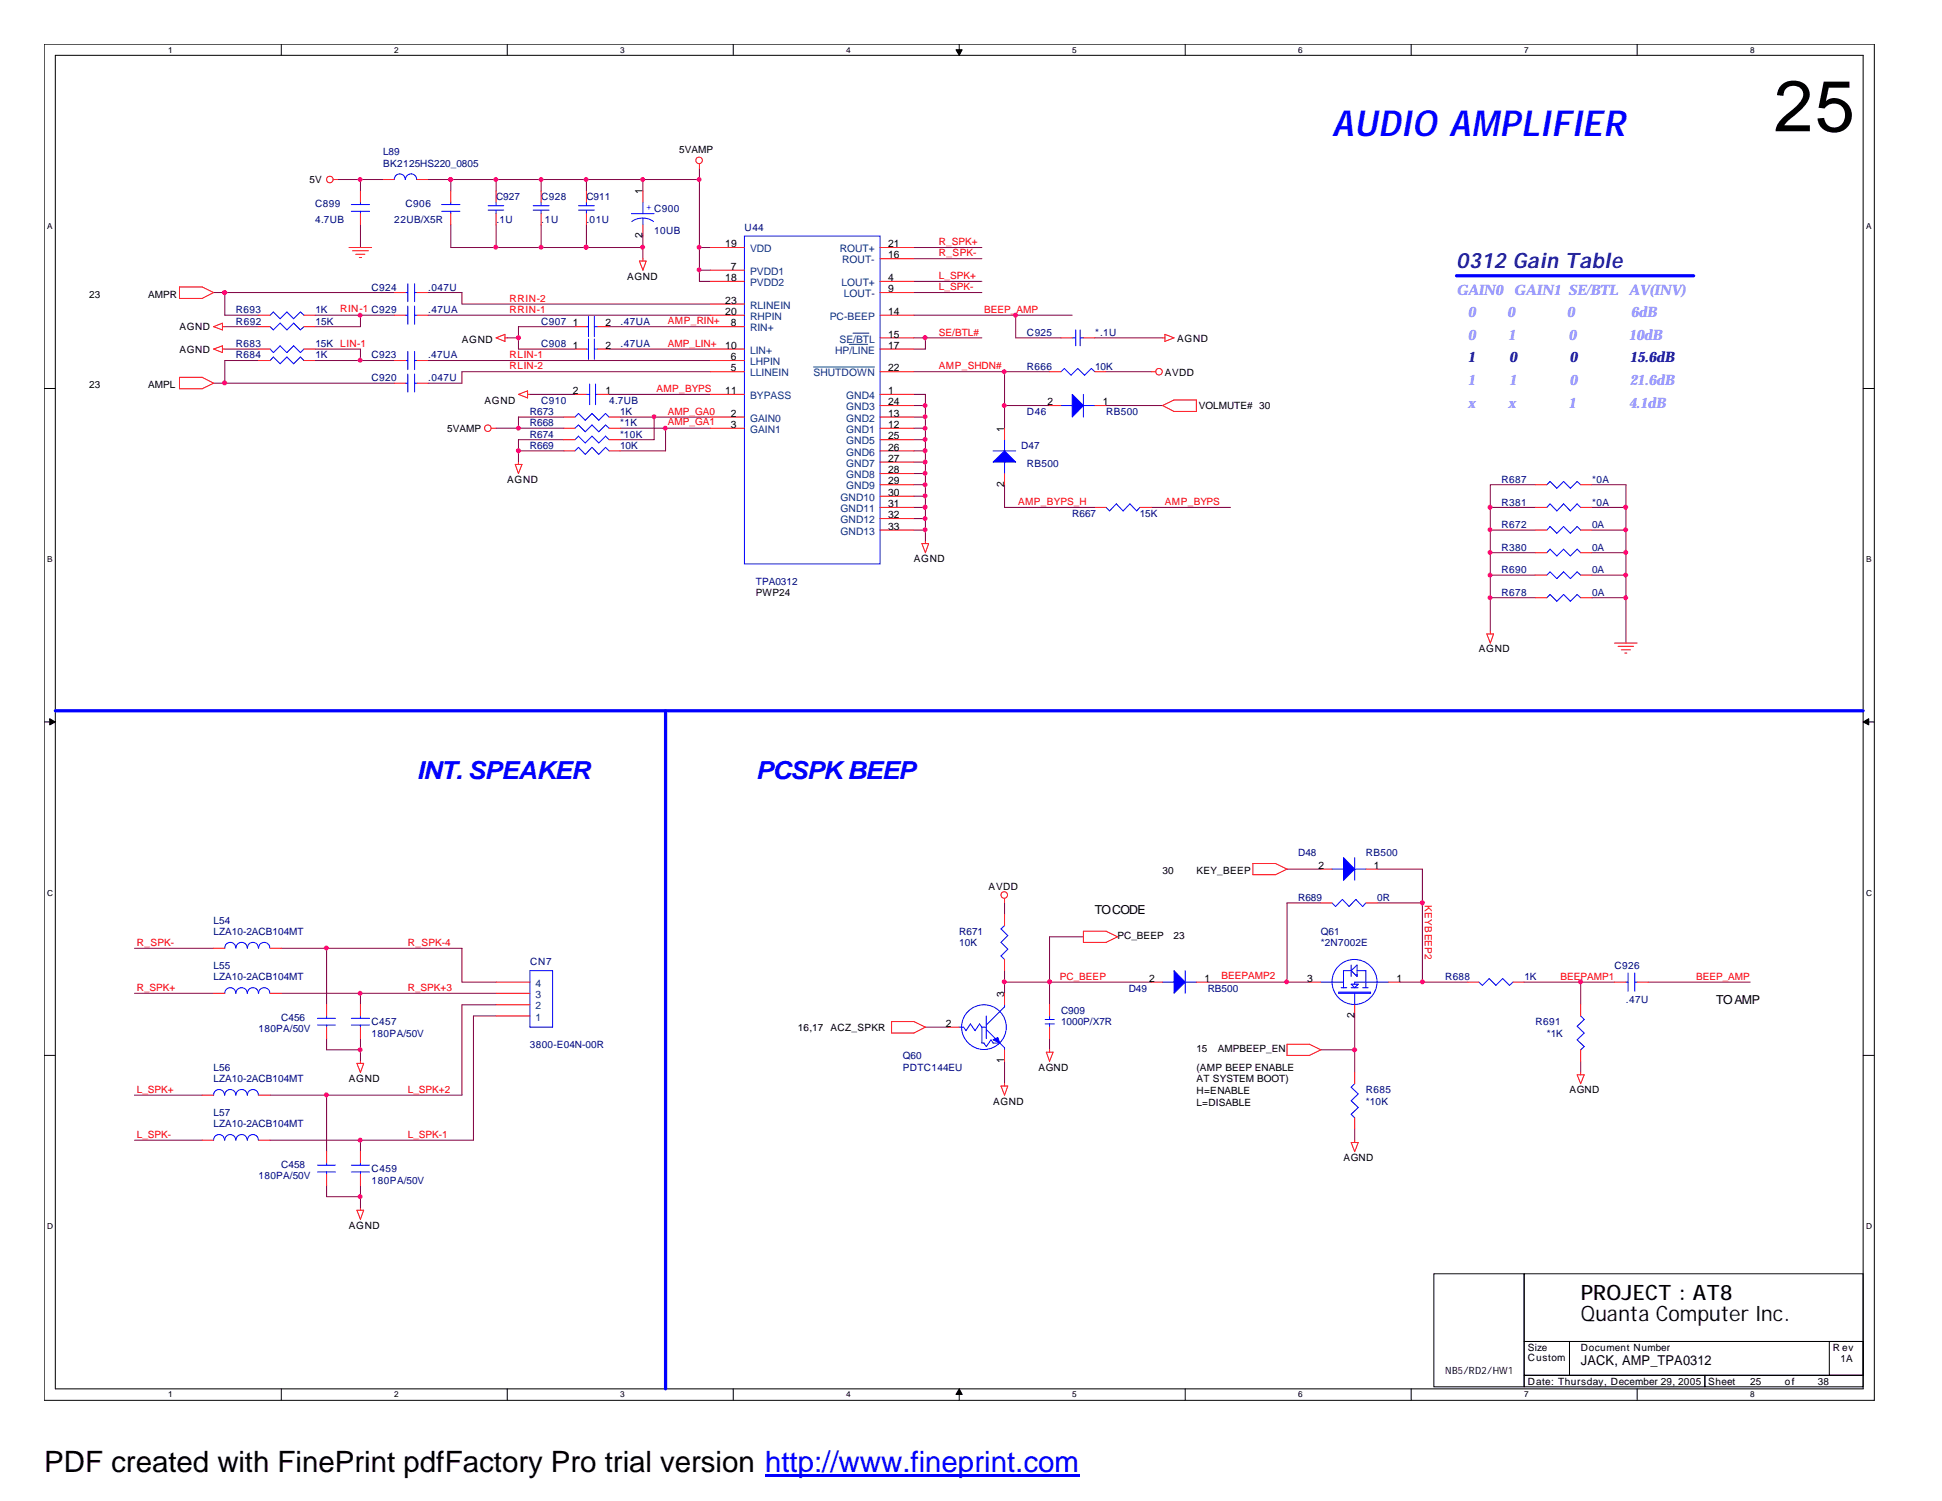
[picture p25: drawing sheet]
<svg xmlns="http://www.w3.org/2000/svg" width="279mm" height="216mm" viewBox="0 0 279 216" stroke-linecap="round" stroke-linejoin="round" font-family="sans-serif">
<defs><g id="words">
<text font-size="10.4" x="255.2" y="18.9">25</text>
<text font-size="5.2" fill="#00f" x="191.6" y="19.5">AUDIO AMPLIFIER</text>
<text font-size="4.2" x="6.3" y="211.7">PDF created with FinePrint pdfFactory Pro trial version http://www.fineprint.com</text>
<g font-size="3.6" fill="#00f">
<text x="60" y="112">INT. SPEAKER</text>
<text x="108.8" y="112">PCSPK BEEP</text>
</g>
<text font-size="3" fill="#0000a0" x="209.5" y="38.6">0312 Gain Table</text>
<g font-size="3">
<text x="227.4" y="189.9">Quanta Computer Inc.</text>
<text x="227.4" y="187">PROJECT : AT8</text>
</g>
<g font-size="2.1" fill="#8080ff">
<text x="209.5" y="42.4">GAIN0 GAIN1 SE/BTL</text>
<text x="211.2" y="45.6">0</text>
<text x="216.8" y="45.6">0</text>
<text x="225.4" y="45.6">0</text>
<text x="234.3" y="42.4">AV(INV)</text>
<text x="234.6" y="45.6">6dB</text>
<text x="211.2" y="48.9">0</text>
<text x="217" y="48.9">1</text>
<text x="225.7" y="48.9">0</text>
<text x="234.3" y="48.9">10dB</text>
<text x="211.2" y="55.4">1</text>
<text x="211.2" y="58.6">x</text>
<text x="217" y="58.6">x</text>
<text x="217.1" y="55.4">1</text>
<text x="225.7" y="58.6">1</text>
<text x="225.8" y="55.4">0</text>
<text x="234.3" y="58.6">4.1dB</text>
<text x="234.5" y="55.4">21.6dB</text>
</g>
<g font-size="2.1" fill="#0000a0">
<text x="211.2" y="52.1">1</text>
<text x="217.1" y="52.1">0</text>
<text x="225.8" y="52.1">0</text>
<text x="234.5" y="52.1">15.6dB</text>
</g>
<text font-size="1.9" x="227.4" y="196.3">JACK, AMP_TPA0312</text>
<g font-size="1.8">
<text x="157.5" y="131.5">TOCODE</text>
<text x="246.9" y="144.5">TOAMP</text>
</g>
<g font-size="1.5">
<text x="92.5" y="27.9" transform="rotate(-90 92.5 27.9)">1</text>
<text x="92.5" y="34.3" transform="rotate(-90 92.5 34.3)">2</text>
<text x="104.4" y="35.6">19</text>
<text x="127.8" y="35.6">21</text>
<text x="104.4" y="40.4">18</text>
<text x="105.2" y="38.8">7</text>
<text x="127.8" y="37.2">16</text>
<text x="127.8" y="40.4">4</text>
<text x="82.4" y="46.9">1</text>
<text x="87.1" y="46.9">2</text>
<text x="104.4" y="43.7">23</text>
<text x="104.4" y="45.3">20</text>
<text x="105.2" y="46.9">8</text>
<text x="127.8" y="45.3">14</text>
<text x="127.8" y="42">9</text>
<text x="82.4" y="50.2">1</text>
<text x="87.1" y="50.2">2</text>
<text x="104.4" y="50.2">10</text>
<text x="105.2" y="51.8">6</text>
<text x="105.2" y="53.4">5</text>
<text x="127.8" y="53.4">22</text>
<text x="127.8" y="48.6">15</text>
<text x="127.8" y="50.2">17</text>
<text x="82.4" y="56.7">2</text>
<text x="87.1" y="56.7">1</text>
<text x="104.4" y="56.7">11</text>
<text x="105.2" y="59.9">2</text>
<text x="127.8" y="58.3">24</text>
<text x="127.8" y="59.9">13</text>
<text x="127.8" y="56.7">1</text>
<text x="150.7" y="58.3">2</text>
<text x="158.7" y="58.3">1</text>
<text x="105.2" y="61.6">3</text>
<text x="127.8" y="61.6">12</text>
<text x="127.8" y="63.2">25</text>
<text x="127.8" y="64.8">26</text>
<text x="144.5" y="62.1" transform="rotate(-90 144.5 62.1)">1</text>
<text x="127.8" y="66.4">27</text>
<text x="127.8" y="68.1">28</text>
<text x="127.8" y="69.7">29</text>
<text x="127.8" y="71.3">30</text>
<text x="144.5" y="70.1" transform="rotate(-90 144.5 70.1)">2</text>
<text x="127.8" y="72.9">31</text>
<text x="127.8" y="74.5">32</text>
<text x="127.8" y="76.2">33</text>
<text x="189.7" y="125">2</text>
<text x="197.7" y="125">1</text>
<text x="144.5" y="143.4" transform="rotate(-90 144.5 143.4)">3</text>
<text x="165.3" y="141.2">2</text>
<text x="173.3" y="141.2">1</text>
<text x="188.1" y="141.2">3</text>
<text x="200.9" y="141.2">1</text>
<text x="136.1" y="147.7">2</text>
<text x="194.9" y="146.5" transform="rotate(-90 194.9 146.5)">2</text>
<text x="144.5" y="153" transform="rotate(-90 144.5 153)">1</text>
</g>
<g font-size="1.5" fill="#004080">
<text x="107.9" y="39.5">PVDD1</text>
<text x="107.9" y="41.1">PVDD2</text>
<text x="107.9" y="36.3">VDD</text>
<text x="120.8" y="36.3">ROUT+</text>
<text x="121.1" y="41.1">LOUT+</text>
<text x="121.2" y="37.9">ROUT-</text>
<text x="107.9" y="44.4">RLINEIN</text>
<text x="107.9" y="46">RHPIN</text>
<text x="107.9" y="47.7">RIN+</text>
<text x="119.4" y="46">PC-BEEP</text>
<text x="121.4" y="42.8">LOUT-</text>
<text x="107.9" y="50.9">LIN+</text>
<text x="107.9" y="52.5">LHPIN</text>
<text x="120.1" y="50.9">HP/LINE</text>
<text x="120.8" y="49.3">SE/BTL</text>
<text x="107.9" y="54.1">LLINEIN</text>
<text x="107.9" y="57.4">BYPASS</text>
<text x="117.1" y="54.1">SHUTDOWN</text>
<text x="121.8" y="59">GND3</text>
<text x="121.8" y="57.4">GND4</text>
<text x="107.9" y="60.7">GAIN0</text>
<text x="107.9" y="62.3">GAIN1</text>
<text x="121.8" y="60.7">GND2</text>
<text x="121.8" y="62.3">GND1</text>
<text x="121.8" y="63.9">GND5</text>
<text x="121.8" y="65.5">GND6</text>
<text x="121.8" y="67.1">GND7</text>
<text x="121.8" y="68.8">GND8</text>
<text x="121.8" y="70.4">GND9</text>
<text x="120.9" y="72.1">GND10</text>
<text x="120.9" y="73.7">GND11</text>
<text x="120.9" y="75.3">GND12</text>
<text x="120.9" y="76.9">GND13</text>
<text x="77" y="143.6">3</text>
<text x="77" y="141.9">4</text>
<text x="77" y="146.8">1</text>
<text x="77" y="145.2">2</text>
</g>
<g font-size="1.4" fill="#000080">
<text x="55.1" y="22.3">L89</text>
<text x="55.1" y="24">BK2125HS220_0805</text>
<text x="45.3" y="29.8">C899</text>
<text x="58.3" y="29.8">C906</text>
<text x="71.4" y="28.8">C927</text>
<text x="77.9" y="28.8">C928</text>
<text x="84.4" y="28.8">C911</text>
<text x="45.3" y="32.1">4.7UB</text>
<text x="56.7" y="32.1">22UB/X5R</text>
<text x="71.4" y="32.1">.1U</text>
<text x="77.9" y="32.1">.1U</text>
<text x="84.4" y="32.1">.01U</text>
<text x="94.1" y="33.7">10UB</text>
<text x="107.1" y="33.2">U44</text>
<text x="53.5" y="41.8">C924</text>
<text x="61.6" y="41.8">.047U</text>
<text x="34" y="46.7">R692</text>
<text x="34" y="45.1">R693</text>
<text x="45.4" y="45.1">1K</text>
<text x="45.4" y="46.7">15K</text>
<text x="61.6" y="45.1">.47UA</text>
<text x="77.9" y="46.7">C907</text>
<text x="89.3" y="46.7">.47UA</text>
<text x="34" y="50">R683</text>
<text x="34" y="51.6">R684</text>
<text x="45.4" y="50">15K</text>
<text x="45.4" y="51.6">1K</text>
<text x="53.5" y="51.6">C923</text>
<text x="61.6" y="51.6">.47UA</text>
<text x="77.9" y="50">C908</text>
<text x="89.3" y="50">.47UA</text>
<text x="147.7" y="53.2">R666</text>
<text x="147.7" y="48.3">C925</text>
<text x="157.5" y="48.3">*.1U</text>
<text x="157.6" y="53.2">10K</text>
<text x="53.5" y="54.8">C920</text>
<text x="61.6" y="54.8">.047U</text>
<text x="76.2" y="59.7">R673</text>
<text x="77.9" y="58.1">C910</text>
<text x="87.7" y="58.1">4.7UB</text>
<text x="89.2" y="59.7">1K</text>
<text x="147.7" y="59.7">D46</text>
<text x="159.1" y="59.7">RB500</text>
<text x="76.2" y="64.6">R669</text>
<text x="76.2" y="61.3">R668</text>
<text x="76.2" y="62.9">R674</text>
<text x="89.2" y="64.6">10K</text>
<text x="89.2" y="61.3">*1K</text>
<text x="89.2" y="62.9">*10K</text>
<text x="146.9" y="64.6">D47</text>
<text x="147.7" y="67.2">RB500</text>
<text x="216" y="69.5">R687</text>
<text x="229.1" y="69.5">*0A</text>
<text x="154.3" y="74.3">R667</text>
<text x="164" y="74.3">15K</text>
<text x="216" y="72.7">R381</text>
<text x="216" y="75.9">R672</text>
<text x="229.1" y="72.7">*0A</text>
<text x="229.1" y="75.9">0A</text>
<text x="216" y="79.2">R380</text>
<text x="216" y="82.5">R690</text>
<text x="229.1" y="79.2">0A</text>
<text x="229.1" y="82.5">0A</text>
<text x="108.8" y="84.1">TPA0312</text>
<text x="216" y="85.7">R678</text>
<text x="229.1" y="85.7">0A</text>
<text x="186.8" y="123.1">D48</text>
<text x="196.5" y="123.1">RB500</text>
<text x="186.8" y="129.6">R689</text>
<text x="198.1" y="129.6">0R</text>
<text x="30.7" y="132.8">L54</text>
<text x="30.7" y="134.5">LZA10-2ACB104MT</text>
<text x="138" y="134.5">R671</text>
<text x="138" y="136.1">10K</text>
<text x="190" y="134.5">Q61</text>
<text x="190" y="136.1">*2N7002E</text>
<text x="30.7" y="139.4">L55</text>
<text x="30.7" y="141">LZA10-2ACB104MT</text>
<text x="76.3" y="138.9">CN7</text>
<text x="162.4" y="142.6">D49</text>
<text x="173.8" y="142.6">RB500</text>
<text x="207.9" y="141">R688</text>
<text x="219.3" y="141">1K</text>
<text x="232.3" y="139.4">C926</text>
<text x="37.2" y="148.5">180PA/50V</text>
<text x="40.5" y="146.9">C456</text>
<text x="53.5" y="147.5">C457</text>
<text x="53.5" y="149.1">180PA/50V</text>
<text x="152.7" y="145.9">C909</text>
<text x="152.7" y="147.5">1000P/X7R</text>
<text x="220.9" y="147.5">R691</text>
<text x="222.5" y="149.1">*1K</text>
<text x="233.9" y="144.2">.47U</text>
<text x="30.7" y="154">L56</text>
<text x="30.7" y="155.6">LZA10-2ACB104MT</text>
<text x="76.2" y="150.7">3800-E04N-00R</text>
<text x="129.9" y="152.4">Q60</text>
<text x="129.9" y="154">PDTC144EU</text>
<text x="30.7" y="160.5">L57</text>
<text x="196.5" y="157.2">R685</text>
<text x="196.5" y="158.9">*10K</text>
<text x="30.7" y="162.1">LZA10-2ACB104MT</text>
<text x="40.5" y="168">C458</text>
<text x="37.2" y="169.6">180PA/50V</text>
<text x="53.5" y="168.6">C459</text>
<text x="53.5" y="170.3">180PA/50V</text>
</g>
<g font-size="1.4">
<text x="97.7" y="22">5VAMP</text>
<text x="44.5" y="26.4">5V</text>
<text x="90.2" y="40.2">AGND</text>
<text x="12.8" y="42.8">23</text>
<text x="21.3" y="42.8">AMPR</text>
<text x="25.8" y="47.5">AGND</text>
<text x="25.8" y="50.8">AGND</text>
<text x="66.5" y="49.3">AGND</text>
<text x="169.4" y="49.1">AGND</text>
<text x="12.8" y="55.8">23</text>
<text x="21.3" y="55.8">AMPL</text>
<text x="69.7" y="58.1">AGND</text>
<text x="167.6" y="54">AVDD</text>
<text x="172.5" y="58.9">VOLMUTE# 30</text>
<text x="64.3" y="62.1">5VAMP</text>
<text x="73" y="69.5">AGND</text>
<text x="131.5" y="80.9">AGND</text>
<text x="108.8" y="85.7">PWP24</text>
<text x="212.8" y="93.9">AGND</text>
<text x="167.3" y="125.7">30</text>
<text x="172.1" y="125.7">KEY_BEEP</text>
<text x="142.2" y="128">AVDD</text>
<text x="160.8" y="135.1">PC_BEEP</text>
<text x="168.8" y="135.1">23</text>
<text x="114.8" y="148.3">16,17 ACZ_SPKR</text>
<text x="50.2" y="155.6">AGND</text>
<text x="149.4" y="154">AGND</text>
<text x="172.1" y="151.4">15</text>
<text x="172.1" y="154">(AMP BEEP ENABLE</text>
<text x="172.1" y="155.7">AT SYSTEM BOOT)</text>
<text x="175.2" y="151.4">AMPBEEP_EN</text>
<text x="142.9" y="158.9">AGND</text>
<text x="172.1" y="157.4">H=ENABLE</text>
<text x="172.1" y="159.1">L=DISABLE</text>
<text x="225.8" y="157.2">AGND</text>
<text x="193.3" y="167">AGND</text>
<text x="50.2" y="176.7">AGND</text>
<text x="207.9" y="197.6">NB5/RD2/HW1</text>
<text x="219.8" y="194.3">Size</text>
<text x="219.8" y="195.7">Custom</text>
<text x="227.4" y="194.3">Document Number</text>
<text x="263.7" y="194.3">R ev</text>
<text x="264.8" y="195.9">1A</text>
<text x="219.8" y="199.2">Date: Thursday, December 29, 2005 Sheet</text>
<text x="251.8" y="199.2">25</text>
<text x="256.8" y="199.2">of</text>
<text x="261.5" y="199.2">38</text>
</g>
<text font-size="1.4" fill="#00f" x="93" y="30.3">+ C900</text>
<g font-size="1.4" fill="#f00">
<text x="135.1" y="35.3">R_SPK+</text>
<text x="135.1" y="40.1">L_SPK+</text>
<text x="135.1" y="36.9">R_SPK-</text>
<text x="135.1" y="41.7">L_SPK-</text>
<text x="48.9" y="44.8">RIN-1 C929</text>
<text x="73.3" y="43.4">RRIN-2</text>
<text x="73.3" y="45">RRIN-1</text>
<text x="96.1" y="46.7">AMP_RIN+</text>
<text x="141.6" y="45">BEEP_AMP</text>
<text x="48.9" y="49.9">LIN-1</text>
<text x="73.3" y="53.1">RLIN-2</text>
<text x="73.3" y="51.5">RLIN-1</text>
<text x="96.1" y="49.9">AMP_LIN+</text>
<text x="135.1" y="53.1">AMP_SHDN#</text>
<text x="135.1" y="48.3">SE/BTL#</text>
<text x="94.4" y="56.4">AMP_BYPS</text>
<text x="96.1" y="59.6">AMP_GA0</text>
<text x="96.1" y="61.1">AMP_GA1</text>
<text x="146.5" y="72.6">AMP_BYPS_H</text>
<text x="167.6" y="72.6">AMP_BYPS</text>
<text x="205" y="130.2" transform="rotate(90 205 130.2)">KEYBEEP2</text>
<text x="19.7" y="136.1">R_SPK-</text>
<text x="58.7" y="136.1">R_SPK-4</text>
<text x="19.7" y="142.5">R_SPK+</text>
<text x="58.7" y="142.5">R_SPK+3</text>
<text x="152.5" y="140.9">PC_BEEP</text>
<text x="175.7" y="140.8">BEEPAMP2</text>
<text x="224.5" y="140.9">BEEPAMP1</text>
<text x="244" y="140.9">BEEP_AMP</text>
<text x="19.7" y="157.2">L_SPK+</text>
<text x="58.7" y="157.2">L_SPK+2</text>
<text x="19.7" y="163.7">L_SPK-</text>
<text x="58.7" y="163.7">L_SPK-1</text>
</g>
<g font-size="1.2">
<text x="24.2" y="7.6">1</text>
<text x="56.7" y="7.6">2</text>
<text x="89.2" y="7.6">3</text>
<text x="121.8" y="7.6">4</text>
<text x="154.3" y="7.6">5</text>
<text x="186.8" y="7.6">6</text>
<text x="219.3" y="7.6">7</text>
<text x="251.8" y="7.6">8</text>
<text x="6.8" y="33">A</text>
<text x="268.5" y="33">A</text>
<text x="6.8" y="80.9">B</text>
<text x="268.5" y="80.9">B</text>
<text x="6.8" y="128.9">C</text>
<text x="268.5" y="128.9">C</text>
<text x="6.8" y="176.8">D</text>
<text x="268.5" y="176.8">D</text>
<text x="24.2" y="201">1</text>
<text x="56.7" y="201">2</text>
<text x="89.2" y="201">3</text>
<text x="121.8" y="201">4</text>
<text x="154.3" y="201">5</text>
<text x="186.8" y="201">6</text>
<text x="219.3" y="201">7</text>
<text x="251.8" y="201">8</text>
</g>
</g></defs>
<g fill="none" stroke="#000" stroke-width=".14">
<path d="M6.3 6.3h263.4v195.1h-263.4zM8 8h260.1v191.8h-260.1zM40.5 6.3v1.7M73 6.3v1.7M105.5 6.3v1.7M138 6.3v1.7M170.5 6.3v1.7M203 6.3v1.7M235.5 6.3v1.7M6.3 55.9h1.7M268.1 55.9h1.6M6.3 103.8h1.7"/>
<path d="M268.1 103.8h1.6M6.3 151.8h1.7M268.1 151.8h1.6M40.5 199.8v1.6M73 199.8v1.6M105.5 199.8v1.6M138 199.8v1.6M170.5 199.8v1.6M203 199.8v1.6M206.3 183.2h13v16.3h-13zM219.3 183.2h48.8v9.8h-48.8zM219.3 193h6.5v4.8h-6.5z"/>
<path d="M219.3 197.8h26v1.7h-26zM225.8 193h42.3v4.8h-42.3zM235.5 199.8v1.6M245.3 197.8h22.8v1.7h-22.8zM263.2 193h4.9v4.8h-4.9z"/>
</g>
<g fill="#000" stroke="#000" stroke-width=".14">
<path d="M137.5 7.2h.9l-.4 .8z" fill-rule="evenodd"/>
<path d="M7.2 103.4l.8 .4-.8 .5z" fill-rule="evenodd"/>
<path d="M268.1 103.8l.8-.4v.9z" fill-rule="evenodd"/>
<path d="M138 199.8l.4 .8h-.9z" fill-rule="evenodd"/>
</g>
<g fill="none" stroke="#800040" stroke-width=".14">
<path d="M48.6 25.8h6.5M51.9 25.8v1.7M51.9 32.3v3.3M61.6 25.8h39M64.9 32.3v3.3h27.6M64.9 25.8v1.7M71.4 25.8v1.7M71.4 32.3v3.3M77.9 25.8v1.7M77.9 32.3v3.3M84.4 25.8v1.7M84.4 32.3v3.3"/>
<path d="M92.5 25.8v1.7M92.5 34v3.2M100.6 35.6h1.6M100.6 24.2v16.3h1.6M100.6 38.9h1.6M131.5 35.6h9.8M131.5 37.2h9.8M30.7 55.1h26M30.7 42.1h26M32.3 50.2h4.9M32.3 47h4.9M32.3 42.1v3.2h4.9"/>
<path d="M37.2 51.9h-4.9v3.2M45.3 50.2h6.6v1.7M45.3 45.3h11.4M45.3 51.9h11.4M51.9 45.3v1.7h-6.6M61.6 42.1h4.9v1.6h35.7M61.6 45.3h40.6M61.6 51.9h40.6M73 48.6h1.6M76.2 56.7h6.5M81.1 60h-6.5v1.6M82.7 47h-8.1v3.2h8.1"/>
<path d="M87.6 50.2h14.6M87.6 56.7h14.6M87.6 47h14.6M89.2 60h13M94.1 60v3.2h-4.9M102.2 53.5h-35.7v1.6h-4.9M131.5 53.5h19.5M131.5 56.7h1.6v21.2M131.5 40.5h9.8M131.5 60h1.6M131.5 48.6h9.8M131.5 45.3h22.8"/>
<path d="M131.5 42.1h9.8M131.5 58.3h1.6M133.1 48.6v1.6h-1.6M144.5 53.5v8.1M144.5 58.3h6.5M146.1 45.3v3.3h6.6M157.5 48.6h9.8M159.1 53.5h6.6M159.1 58.3h8.2M71.4 61.6h9.7M74.6 64.9h6.5M81.1 63.2h-6.5v3.3"/>
<path d="M89.2 61.6h13M95.8 61.6v3.3h-6.6M131.5 64.9h1.6M131.5 61.6h1.6M131.5 63.2h1.6M131.5 73h1.6M131.5 76.2h1.6M131.5 69.7h1.6M131.5 66.5h1.6M131.5 74.6h1.6M131.5 71.4h1.6M131.5 68.1h1.6"/>
<path d="M144.5 69.7v3.3h13M165.7 73h11.3M214.4 73h6.5M214.4 76.2h6.5M214.4 79.5h6.5M220.9 69.7h-6.5v21.1M229 73h4.9M229 76.2h4.9M229 79.5h4.9M229 69.7h4.9v22.8M214.4 82.7h6.5M214.4 86h6.5"/>
<path d="M229 82.7h4.9M229 86h4.9M19.3 136.4h11.4M40.5 136.4h26v4.9h4.9M47 136.4v8.1M144.5 129.9v1.6M144.5 139.6v3.3M155.9 134.7h-4.9v9.8M185.2 125h4.8M190 129.9h-4.8v11.4M198.2 125h6.4v16.3M198.2 129.9h6.4"/>
<path d="M19.3 142.9h11.4M19.3 157.5h9.8M40.5 142.9h30.9M47 149.4v1.6h4.9M47 157.5v8.2M51.9 142.9v1.6M51.9 149.4v3.3M71.4 144.5h-4.9v13h-27.6M71.4 146.1h-3.3v17.9h-29.2M133.1 147.7h3.3M144.5 152.7v3.2M144.5 141.3h21.2"/>
<path d="M151 149.4v1.6M173.8 141.3h14.6M190 151h4.9M194.9 146.1v8.2M201.4 141.3h9.8M219.3 141.3h13M227.4 141.3v3.2M227.4 152.7v1.6M237.2 141.3h14.6M19.3 164h9.8M47 170.5v1.6h4.9M51.9 164v1.7"/>
<path d="M51.9 170.5v3.3M194.9 162.4v1.6"/>
</g>
<g fill="none" stroke="#f00" stroke-width=".14">
<path d="M48 25.8h.6M50.2 35.6h3.3M50.7 36.1h2.3M51.2 36.6h1.3M51.7 37h.3M51.9 27.5v1.6M51.9 30.7v1.6M55.1 25.8h1.6M60 25.8h1.6M64.9 27.5v1.6M64.9 30.7v1.6M71.4 27.5v1.6"/>
<path d="M71.4 30.7v1.6M77.9 27.5v1.6M77.9 30.7v1.6M84.4 27.5v1.6M84.4 30.7v1.6M92 37.5h1l-.5 1.4zM92.5 27.5v1.6M92.5 32.3v1.7M92.5 37.2v.3M100.6 23.6v.6M102.2 35.6h4.9M102.2 38.9h4.9"/>
<path d="M126.6 35.6h4.9M126.6 37.2h4.9M25.8 54.3h3.3l1.6 .8-1.6 .8h-3.3zM25.8 41.3h3.3l1.6 .8-1.6 .8h-3.3zM30.7 47l1.3-.5v1zM30.7 50.2l1.3-.5v1zM32 47h.3M32 50.2h.3M37.2 47h1.7M37.2 50.2h1.7M37.2 45.3h1.7M37.2 51.9h1.7"/>
<path d="M43.7 47h1.6M43.7 50.2h1.6M43.7 45.3h1.6M43.7 51.9h1.6M56.7 45.3h1.6M56.7 51.9h1.6M56.7 55.1h1.6M56.7 42.1h1.6M60 45.3h1.6M60 51.9h1.6M60 55.1h1.6M60 42.1h1.6"/>
<path d="M71.4 48.6l1.2-.5v1zM72.6 48.6h.4M74.6 56.7l1.3-.5v1zM75.9 56.7h.3M81.1 60h1.6M82.7 56.7h1.7M82.7 47h1.7M82.7 50.2h1.7M86 56.7h1.6M86 47h1.6M86 50.2h1.6M87.6 60h1.6"/>
<path d="M102.2 53.5h4.9M102.2 56.7h4.9M102.2 47h4.9M102.2 50.2h4.9M102.2 45.3h4.9M102.2 51.9h4.9M102.2 60h4.9M102.2 40.5h4.9M102.2 43.7h4.9M126.6 53.5h4.9M126.6 48.6h4.9M126.6 56.7h4.9"/>
<path d="M126.6 50.2h4.9M126.6 45.3h4.9M126.6 60h4.9M126.6 58.3h4.9M126.6 42.1h4.9M126.6 40.5h4.9M151 53.5h1.7M151 58.3h1.7M152.7 48.6h1.6M155.9 48.6h1.6M157.5 53.5h1.6M157.5 58.3h1.6"/>
<path d="M165.7 53.5h.6M167.3 58.3l1.6-.8h3.2v1.7h-3.2zM167.3 48.6h.3M167.6 48.1l1.3 .5-1.3 .5zM70.7 61.6h.7M74.1 66.8h1l-.5 1.3zM74.6 66.5v.3M81.1 61.6h1.6M81.1 64.9h1.6M81.1 63.2h1.6M87.6 61.6h1.6M87.6 64.9h1.6"/>
<path d="M87.6 63.2h1.6M102.2 61.6h4.9M126.6 61.6h4.9M126.6 64.9h4.9M126.6 63.2h4.9M126.6 73h4.9M126.6 69.7h4.9M126.6 66.5h4.9M126.6 68.1h4.9M126.6 71.4h4.9M126.6 74.6h4.9M126.6 76.2h4.9"/>
<path d="M132.6 78.2h1l-.5 1.3zM133.1 77.9v.3M144.5 61.6v1.6M144.5 68.1v1.6M157.5 73h1.6M164 73h1.7M220.9 79.5h1.6M220.9 73h1.6M220.9 69.7h1.6M220.9 76.2h1.6M227.4 79.5h1.6M227.4 73h1.6"/>
<path d="M227.4 69.7h1.6M227.4 76.2h1.6M213.9 91.2h1l-.5 1.3zM214.4 90.8v.4M220.9 86h1.6M220.9 82.7h1.6M227.4 86h1.6M227.4 82.7h1.6M232.3 92.5h3.2M232.8 93h2.2M233.3 93.5h1.3M233.8 93.9h.3"/>
<path d="M30.7 136.4h1.6M38.9 136.4h1.6M144.5 129.2v.7M144.5 131.5v1.6M144.5 138v1.6M155.9 133.9h3.2l1.7 .8-1.7 .9h-3.2zM180.3 124.2h3.2l1.7 .8-1.7 .8h-3.2zM190 129.9h1.6M190 125h1.6M196.5 129.9h1.7M196.5 125h1.7M29.1 157.5h1.6"/>
<path d="M30.7 142.9h1.6M37.2 157.5h1.7M38.9 142.9h1.6M47 144.5v1.6M47 147.7v1.7M51.4 153h.9l-.4 1.3zM51.9 144.5v1.6M51.9 147.7v1.7M51.9 152.7v.3M71.4 142.9h4.8M71.4 141.3h4.8M71.4 146.1h4.8"/>
<path d="M71.4 144.5h4.8M128.3 146.9h3.2l1.6 .8-1.6 .9h-3.2zM136.4 147.7h1.6M144 156.2h1l-.5 1.3zM144.5 142.9v1.6M144.5 151v1.7M144.5 155.9v.3M150.5 151.3h1l-.5 1.4zM151 144.5v1.6M151 147.7v1.7M151 151v.3M165.7 141.3h1.6"/>
<path d="M172.1 141.3h1.7M185.2 150.2h3.2l1.6 .8-1.6 .8h-3.2zM188.4 141.3h1.6M194.9 144.5v1.6M194.9 154.3v1.6M199.8 141.3h1.6M211.2 141.3h1.6M217.7 141.3h1.6M226.9 154.6h1l-.5 1.3zM227.4 144.5v1.6M227.4 151v1.7M227.4 154.3v.3"/>
<path d="M232.3 141.3h1.6M235.5 141.3h1.7M29.1 164h1.6M37.2 164h1.7M47 165.7v1.6M47 168.9v1.6M51.4 174.1h.9l-.4 1.3zM51.9 165.7v1.6M51.9 168.9v1.6M51.9 173.8v.3M194.4 164.3h1l-.5 1.4zM194.9 160.8v1.6"/>
<path d="M194.9 164v.3"/>
<circle cx="47.4" cy="25.8" r=".47"/>
<circle cx="100.6" cy="23.1" r=".47"/>
<circle cx="166.7" cy="53.5" r=".47"/>
<circle cx="70.2" cy="61.6" r=".47"/>
<circle cx="144.5" cy="128.7" r=".47"/>
</g>
<path d="M209.5 39.7h34.2M8 102.2h260.1M95.8 102.2v97.6" fill="none" stroke="#00f" stroke-width=".47"/>
<g fill="none" stroke="#00f" stroke-width=".14">
<path d="M50.5 30.4h2.7M50.5 29.4h2.7M51.9 29.1v.3M51.9 30.4v.3M56.7 25.8a.78 .78 0 0 1 .8-.8 .78 .78 0 0 1 .8 .8M58.3 25.8a.8 .8 0 0 1 .8-.8 .8 .8 0 0 1 .8 .8M63.5 30.4h2.7M63.5 29.4h2.7M64.9 29.1v.3M64.9 30.4v.3M70.2 30.2h2.3M70.2 29.6h2.3"/>
<path d="M71.4 29.1v.5M71.4 30.2v.5M76.7 30.2h2.3M76.7 29.6h2.3M77.9 29.1v.5M77.9 30.2v.5M83.2 30.2h2.3M83.2 29.6h2.3M84.4 29.1v.5M84.4 30.2v.5M90.8 30.7h3.3M92.5 31.4a2.45 2.45 0 0 1 1.5 .5"/>
<path d="M92.5 31.4a2.48 2.48 0 0 0-1.6 .5M92.5 29.1v1.6M92.5 31.4v.9M107.1 34h19.5v47.1h-19.5zM38.9 50.2l.4 .5 1-1 1 1 .9-1 1 1 .5-.5M38.9 51.9l.4-.5 1 .9 1-.9 .9 .9 1-.9 .5 .5M38.9 47l.4 .5 1-1 1 1 .9-1 1 1 .5-.5M38.9 45.3l.4-.4 1 .9 1-.9 .9 .9 1-.9 .5 .4M58.3 45.3h.4M58.3 55.1h.4M58.3 51.9h.4M58.3 42.1h.4"/>
<path d="M58.7 40.8v2.6M58.7 44v2.7M58.7 50.5v2.7M58.7 53.8v2.6M59.6 45.3h.4M59.6 40.8v2.6M59.6 44v2.7M59.6 50.5v2.7M59.6 53.8v2.6M59.6 55.1h.4M59.6 51.9h.4M59.6 42.1h.4"/>
<path d="M82.7 60l.5-.5 1 1 1-1 .9 1 1-1 .5 .5M84.4 56.7h.4M84.4 50.2h.3M84.4 47h.3M84.7 45.5v2.9M84.7 48.8v2.9M84.8 55.2v3M85.5 50.2h.5M85.5 45.5v2.9M85.5 48.8v2.9M85.5 47h.5M85.7 56.7h.3"/>
<path d="M85.7 55.2v3M152.7 53.5l.4-.5 1 1 1-1 .9 1 1-1 .5 .5M152.7 58.3h1.6M154.3 48.6h.5M154.8 47.5v2.2M155.4 47.5v2.2M155.4 48.6h.5M155.9 56.7v3.3M155.9 58.3h1.6M82.7 64.9l.5-.6 1 1.1 1-1.1 .9 1.1 1-1.1 .5 .6M82.7 61.6l.5-.5 1 1 1-1 .9 1 1-1 .5 .5M82.7 63.2l.5-.5 1 1 1-1 .9 1 1-1 .5 .5"/>
<path d="M142.9 64.9h3.2M144.5 63.2v1.7M144.5 66.5v1.6M159.1 73l.5 .5 1-1 1 1 1-1 .9 1 .5-.5M222.5 79.5l.5-.5 1 1 1-1 .9 1 1-1 .5 .5M222.5 69.7l.5-.4 1 .9 1-.9 .9 .9 1-.9 .5 .4M222.5 73l.5-.5 1 1 1-1 .9 1 1-1 .5 .5M222.5 76.2l.5-.5 1 1 1-1 .9 1 1-1 .5 .5M222.5 86l.5-.5 1 1 1-1 .9 1 1-1 .5 .5M222.5 82.7l.5-.4 1 .9 1-.9 .9 .9 1-.9 .5 .4M33.9 136.4a.78 .78 0 0 0-.8-.8 .78 .78 0 0 0-.8 .8M35.6 136.4a.8 .8 0 0 0-.9-.8 .8 .8 0 0 0-.7 .8"/>
<path d="M37.2 136.4a.78 .78 0 0 0-.8-.8 .78 .78 0 0 0-.8 .8M38.8 136.4a.81 .81 0 0 0-.8-.9 .81 .81 0 0 0-.8 .9M76.2 139.6h3.3v8.1h-3.3zM144.5 133.1l-.5 .5 1 1-1 1 1 .9-1 1 .5 .5M170.5 139.6v3.3M191.6 129.9l.6 .5 .9-1 1 1 1-1 .9 1 .5-.5M191.6 125h1.7M194.4 139.6h-1.1v2.5M194.4 139.6l.8-.8v1.7zM194.4 138.8v1.7M194.9 123.4v3.2M194.9 125h1.6"/>
<path d="M195.2 139.6h1.3v2.5M234.2 140v2.6M235.2 140v2.6M30.7 157.5a.78 .78 0 0 1 .8-.8 .78 .78 0 0 1 .8 .8M32.3 142.9a.78 .78 0 0 1 .8-.8 .78 .78 0 0 1 .8 .8M32.3 157.5a.78 .78 0 0 1 .8-.8 .78 .78 0 0 1 .8 .8M34 142.9a.8 .8 0 0 1 .8-.8 .8 .8 0 0 1 .8 .8M34 157.5a.8 .8 0 0 1 .8-.8 .8 .8 0 0 1 .8 .8M35.6 142.9a.78 .78 0 0 1 .8-.8 .78 .78 0 0 1 .8 .8M35.6 157.5a.78 .78 0 0 1 .8-.8 .78 .78 0 0 1 .8 .8M37.2 142.9a.8 .8 0 0 1 .8-.8 .8 .8 0 0 1 .8 .8M45.7 147.4h2.6"/>
<path d="M45.7 146.5h2.6M47 146.1v.4M47 147.4v.3M50.5 147.4h2.7M50.5 146.5h2.7M51.9 146.1v.4M51.9 147.4v.3M138 147.7h.6l.4 .6 .6-1 .7 1 .6-1 .4 .4M141.3 147.7h.6M141.3 147.7v2.3h.3l.3 .5 .7-.9 .3 .4h.9l.7 .7v.3M141.9 146.1v3.3M141.9 148.1l1.3 1.3"/>
<path d="M144.5 144.5v.3l-2.6 2.6M150.4 146.6h1.3M150.4 147.3h1.3M151 146.1v.5M151 147.3v.4M167.3 141.3h1.6M170.5 141.3h1.6M190 141.3h3.3M192.6 142.7h4.6v.2h-4.6zM193 142.1h.8M194.4 141.6h1l-.5 .5zM194.4 142.1h1"/>
<path d="M194.9 142.9v1.6M194.9 155.9l-.5 .5 1 1-1 .9 1 1-1 1 .5 .5M196 142.1h.8M199.8 141.3h-4.9v.3M212.8 141.3l.5 .4 .9-.9 1 .9 1-.9 1 .9 .5-.4M227.4 146.1l.5 .5-1 1 1 1-1 1 1 .9-.5 .5M233.9 141.3h.3M235.2 141.3h.3M30.7 164a.78 .78 0 0 1 .8-.8 .78 .78 0 0 1 .8 .8M32.3 164a.78 .78 0 0 1 .8-.8 .78 .78 0 0 1 .8 .8M34 164a.8 .8 0 0 1 .8-.8 .8 .8 0 0 1 .8 .8M35.6 164a.78 .78 0 0 1 .8-.8 .78 .78 0 0 1 .8 .8"/>
<path d="M45.7 168.6h2.6M45.7 167.6h2.6M47 167.3v.3M47 168.6v.3M50.5 168.6h2.7M50.5 167.6h2.7M51.9 167.3v.3M51.9 168.6v.3"/>
<circle cx="141.6" cy="147.7" r="3.2"/>
<circle cx="194.9" cy="141.2" r="3.2"/>
</g>
<g fill="#00f" stroke="#00f" stroke-width=".14">
<path d="M142.9 149.6l.7-.4 .2 .8z" fill-rule="evenodd"/>
<path d="M193.3 123.4l1.6 1.6-1.6 1.6z" fill-rule="evenodd"/>
<path d="M154.3 56.7l1.6 1.6-1.6 1.7z" fill-rule="evenodd"/>
<path d="M142.9 66.5l1.6-1.6 1.6 1.6z" fill-rule="evenodd"/>
<path d="M168.9 139.6l1.6 1.7-1.6 1.6z" fill-rule="evenodd"/>
</g>
<path d="M117.1 52.8h8.7M122.2 49.5h2.6M122.7 47.9h2.3" fill="none" stroke="#004080" stroke-width=".14"/>
<g fill="#f0f" stroke="#f0f" stroke-width=".14">
<circle cx="95.7" cy="61.6" r=".3"/>
<circle cx="94.1" cy="59.9" r=".3"/>
<circle cx="133.1" cy="48.6" r=".31"/>
<circle cx="51.8" cy="25.8" r=".3"/>
<circle cx="146.1" cy="45.3" r=".31"/>
<circle cx="32.3" cy="55.1" r=".31"/>
<circle cx="51.8" cy="45.3" r=".3"/>
<circle cx="144.5" cy="53.5" r=".3"/>
<circle cx="144.5" cy="58.3" r=".3"/>
<circle cx="71.3" cy="25.8" r=".3"/>
<circle cx="77.9" cy="25.8" r=".3"/>
<circle cx="51.8" cy="142.9" r=".3"/>
<circle cx="51.8" cy="164" r=".3"/>
<circle cx="46.9" cy="136.4" r=".3"/>
<circle cx="32.3" cy="42.1" r=".31"/>
<circle cx="233.9" cy="79.5" r=".3"/>
<circle cx="233.9" cy="86" r=".3"/>
<circle cx="74.6" cy="61.6" r=".3"/>
<circle cx="84.3" cy="25.8" r=".3"/>
<circle cx="100.6" cy="35.6" r=".3"/>
<circle cx="100.6" cy="38.8" r=".3"/>
<circle cx="92.5" cy="25.8" r=".3"/>
<circle cx="100.6" cy="25.8" r=".3"/>
<circle cx="64.8" cy="25.8" r=".31"/>
<circle cx="144.5" cy="141.2" r=".3"/>
<circle cx="151" cy="141.2" r=".3"/>
<circle cx="233.9" cy="73" r=".31"/>
<circle cx="214.4" cy="73" r=".31"/>
<circle cx="233.9" cy="82.7" r=".3"/>
<circle cx="233.9" cy="76.2" r=".3"/>
<circle cx="133.1" cy="71.3" r=".3"/>
<circle cx="133.1" cy="59.9" r=".3"/>
<circle cx="74.6" cy="48.6" r=".31"/>
<circle cx="133.1" cy="64.8" r=".31"/>
<circle cx="133.1" cy="76.2" r=".3"/>
<circle cx="214.4" cy="76.2" r=".3"/>
<circle cx="133.1" cy="61.6" r=".3"/>
<circle cx="214.4" cy="79.5" r=".3"/>
<circle cx="133.1" cy="69.7" r=".3"/>
<circle cx="84.3" cy="35.6" r=".3"/>
<circle cx="133.1" cy="74.6" r=".3"/>
<circle cx="74.6" cy="64.8" r=".31"/>
<circle cx="133.1" cy="73" r=".31"/>
<circle cx="133.1" cy="68.1" r=".3"/>
<circle cx="77.9" cy="35.6" r=".3"/>
<circle cx="214.4" cy="82.7" r=".3"/>
<circle cx="133.1" cy="58.3" r=".3"/>
<circle cx="71.3" cy="35.6" r=".3"/>
<circle cx="133.1" cy="66.5" r=".3"/>
<circle cx="133.1" cy="63.2" r=".3"/>
<circle cx="92.5" cy="35.6" r=".3"/>
<circle cx="51.8" cy="51.8" r=".3"/>
<circle cx="46.9" cy="157.5" r=".3"/>
<circle cx="51.8" cy="151" r=".3"/>
<circle cx="51.8" cy="172.1" r=".3"/>
<circle cx="227.4" cy="141.2" r=".31"/>
<circle cx="194.9" cy="151" r=".31"/>
<circle cx="204.6" cy="129.9" r=".31"/>
<circle cx="185.1" cy="141.2" r=".3"/>
<circle cx="204.6" cy="141.2" r=".3"/>
<circle cx="214.4" cy="86" r=".3"/>
</g>
<path d="M110.1 212.3h45.2" fill="none" stroke="#00f" stroke-width=".3"/>
<use href="#words"/>
</svg>
